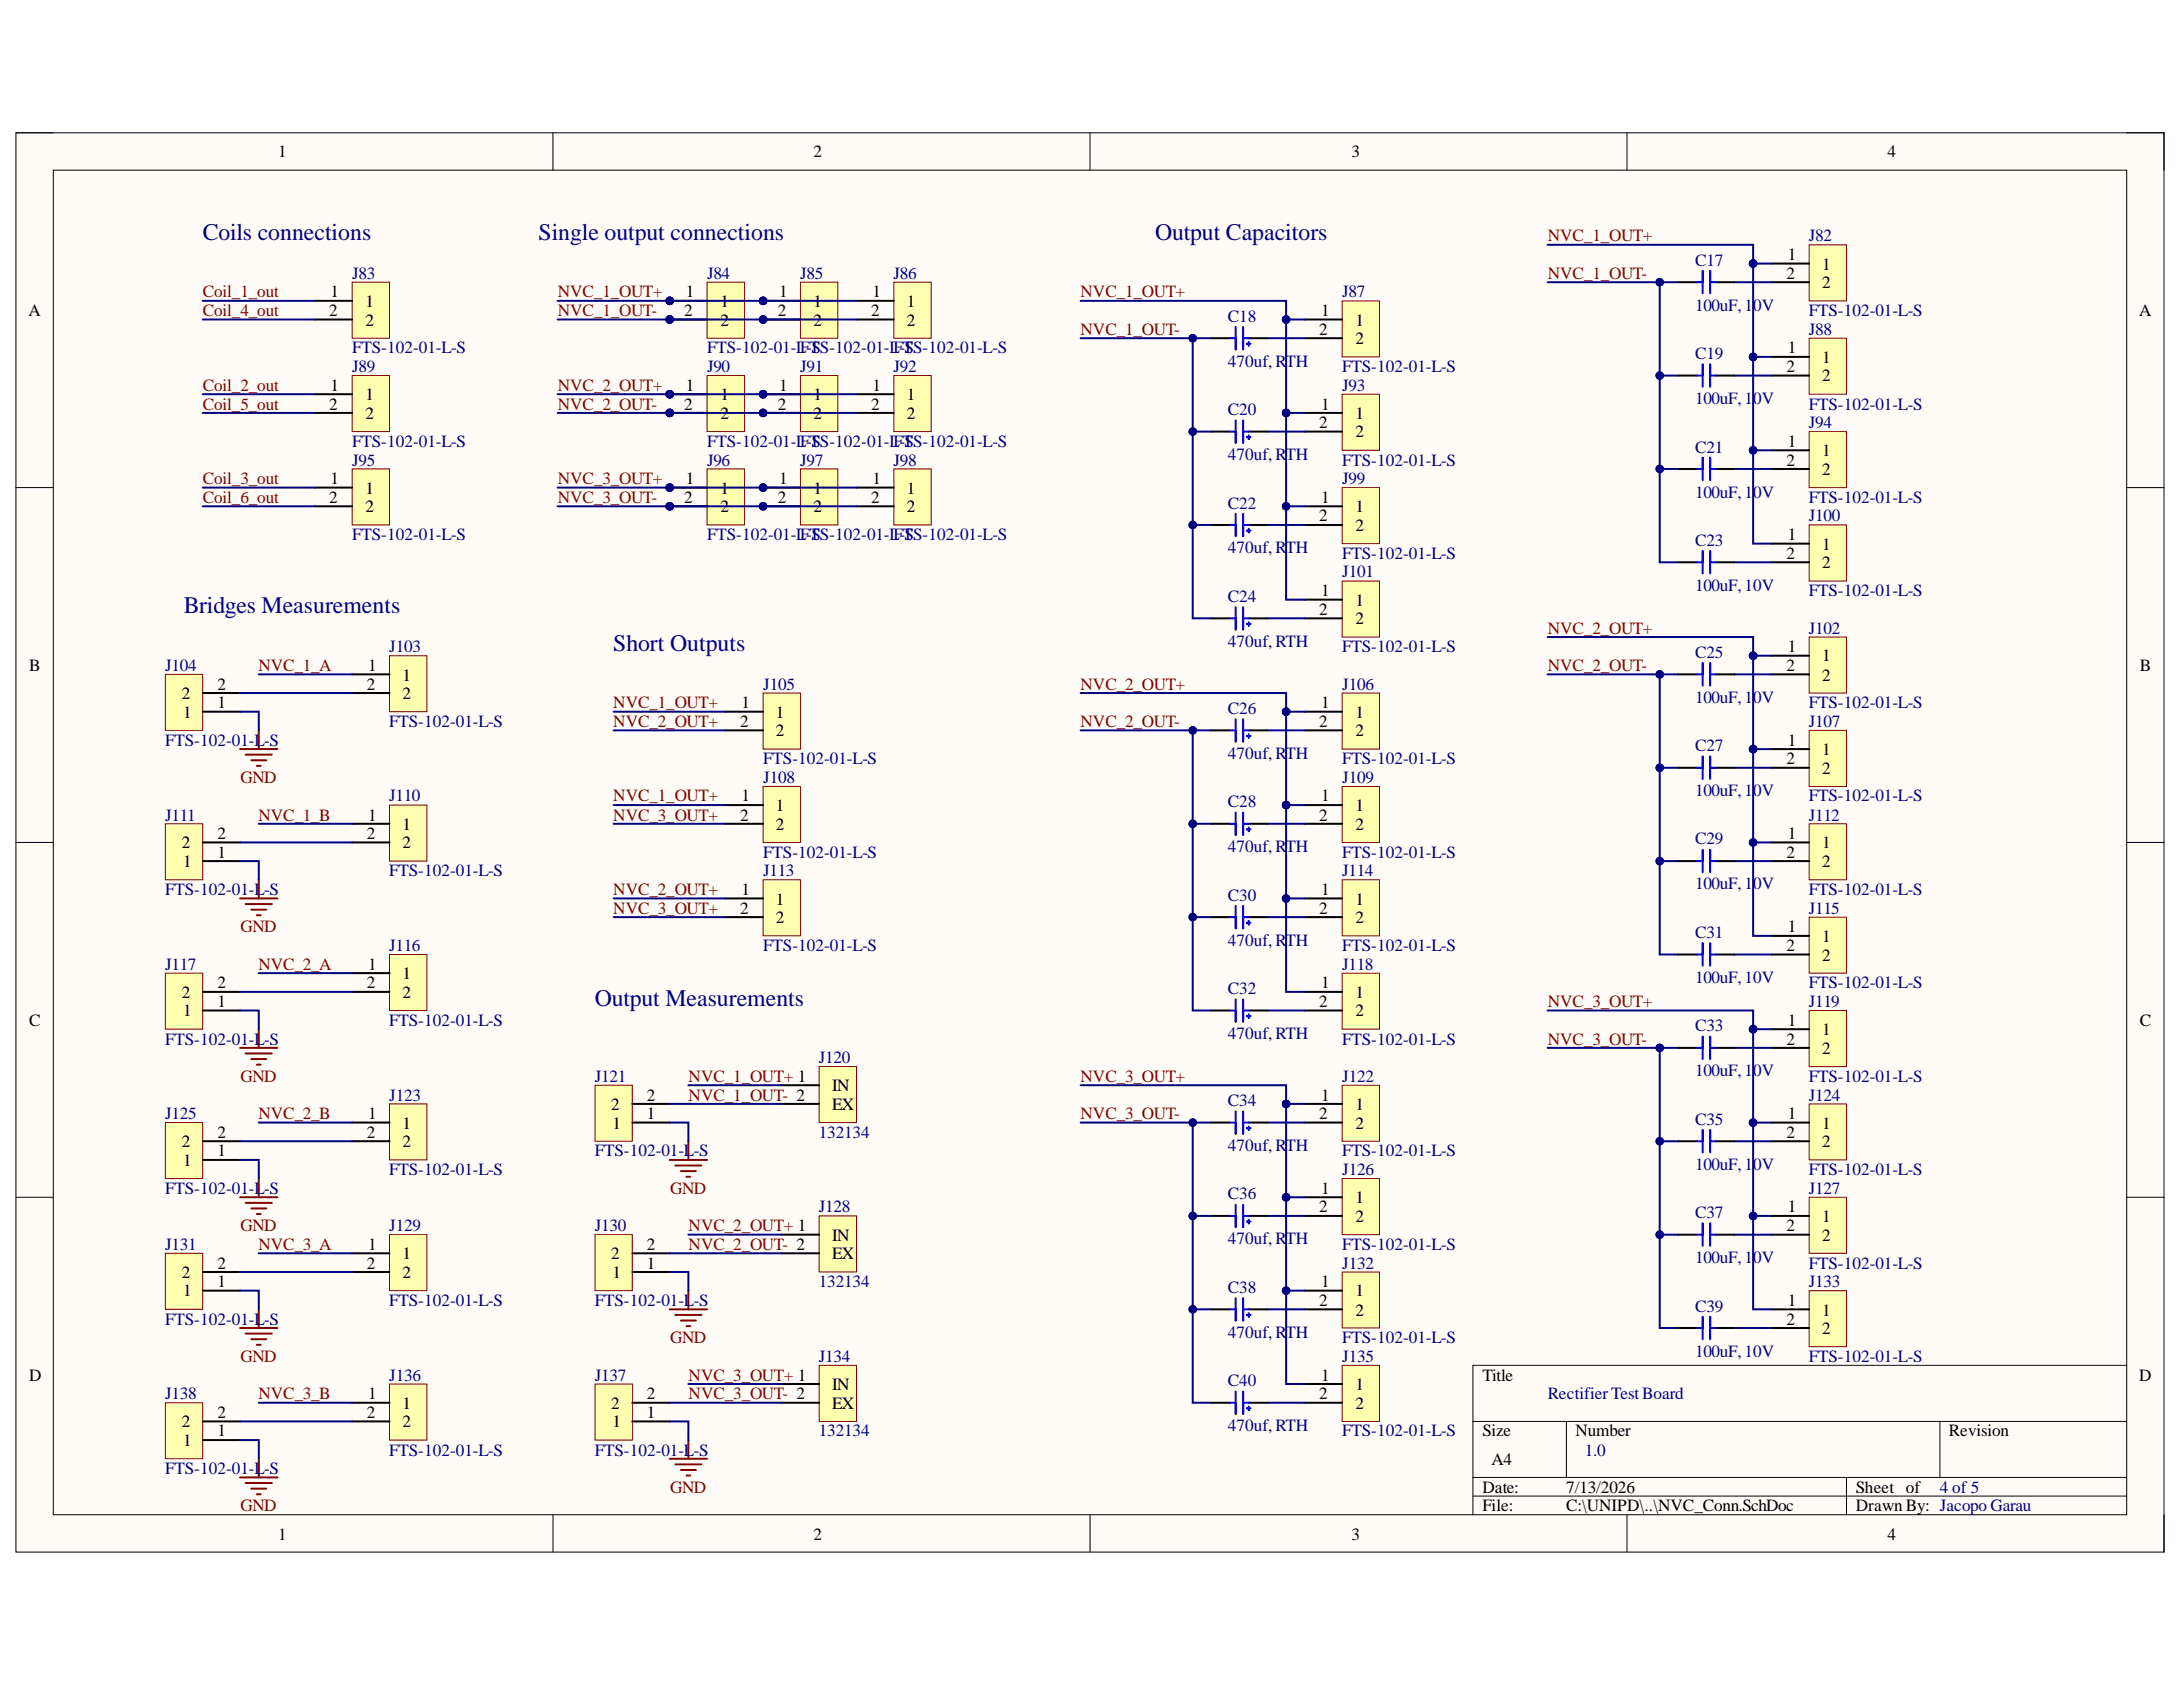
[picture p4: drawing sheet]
<svg xmlns="http://www.w3.org/2000/svg" width="279mm" height="216mm" viewBox="0 0 279 216" stroke-linecap="round" stroke-linejoin="round" font-family="sans-serif">
<defs><g id="words">
<g font-size="3" fill="#000080">
<text x="26" y="30.7">Coils connections</text>
<text x="68.9" y="30.7">Single output connections</text>
<text x="147.9" y="30.7">Output Capacitors</text>
<text x="23.5" y="78.5">Bridges Measurements</text>
<text x="78.5" y="83.3">Short Outputs</text>
<text x="76.1" y="128.7">Output Measurements</text>
</g>
<g font-size="2.2">
<text x="35.6" y="20.1">1</text>
<text x="104.1" y="20.1">2</text>
<text x="173" y="20.1">3</text>
<text x="241.6" y="20.1">4</text>
<text x="228.6" y="35.7">2</text>
<text x="228.8" y="33.3">1</text>
<text x="233.2" y="34.5">1</text>
<text x="3.6" y="40.4">A</text>
<text x="42.1" y="40.4">2</text>
<text x="42.3" y="38.1">1</text>
<text x="46.8" y="39.2">1</text>
<text x="46.8" y="41.7">2</text>
<text x="87.5" y="40.4">2</text>
<text x="87.8" y="38.1">1</text>
<text x="92.2" y="39.2">1</text>
<text x="92.2" y="41.7">2</text>
<text x="99.6" y="40.4">2</text>
<text x="99.7" y="38.1">1</text>
<text x="104.1" y="39.2">1</text>
<text x="104.1" y="41.7">2</text>
<text x="111.5" y="40.4">2</text>
<text x="111.7" y="38.1">1</text>
<text x="116.1" y="39.2">1</text>
<text x="116.1" y="41.7">2</text>
<text x="169.1" y="40.4">1</text>
<text x="173.5" y="41.7">1</text>
<text x="233.2" y="36.9">2</text>
<text x="273.8" y="40.4">A</text>
<text x="168.8" y="42.9">2</text>
<text x="173.5" y="44.1">2</text>
<text x="228.6" y="47.6">2</text>
<text x="228.8" y="45.2">1</text>
<text x="233.2" y="46.4">1</text>
<text x="42.1" y="52.4">2</text>
<text x="42.3" y="50.1">1</text>
<text x="46.8" y="51.2">1</text>
<text x="46.8" y="53.6">2</text>
<text x="87.5" y="52.4">2</text>
<text x="87.8" y="50.1">1</text>
<text x="92.2" y="51.2">1</text>
<text x="92.2" y="53.6">2</text>
<text x="99.6" y="52.4">2</text>
<text x="99.7" y="50.1">1</text>
<text x="104.1" y="51.2">1</text>
<text x="104.1" y="53.6">2</text>
<text x="111.5" y="52.4">2</text>
<text x="111.7" y="50.1">1</text>
<text x="116.1" y="51.2">1</text>
<text x="116.1" y="53.6">2</text>
<text x="169.1" y="52.4">1</text>
<text x="173.5" y="53.6">1</text>
<text x="233.2" y="48.8">2</text>
<text x="168.8" y="54.8">2</text>
<text x="173.5" y="56">2</text>
<text x="228.6" y="59.6">2</text>
<text x="228.8" y="57.2">1</text>
<text x="233.2" y="58.3">1</text>
<text x="42.1" y="64.4">2</text>
<text x="42.3" y="62">1</text>
<text x="46.8" y="63.2">1</text>
<text x="46.8" y="65.5">2</text>
<text x="87.5" y="64.4">2</text>
<text x="87.8" y="62">1</text>
<text x="92.2" y="63.2">1</text>
<text x="92.2" y="65.5">2</text>
<text x="99.6" y="64.4">2</text>
<text x="99.7" y="62">1</text>
<text x="104.1" y="63.2">1</text>
<text x="104.1" y="65.5">2</text>
<text x="111.5" y="64.4">2</text>
<text x="111.7" y="62">1</text>
<text x="116.1" y="63.2">1</text>
<text x="116.1" y="65.5">2</text>
<text x="169.1" y="64.4">1</text>
<text x="173.5" y="65.5">1</text>
<text x="233.2" y="60.8">2</text>
<text x="168.8" y="66.7">2</text>
<text x="173.5" y="68">2</text>
<text x="228.6" y="71.5">2</text>
<text x="228.8" y="69.2">1</text>
<text x="233.2" y="70.4">1</text>
<text x="169.1" y="76.3">1</text>
<text x="173.5" y="77.5">1</text>
<text x="233.2" y="72.7">2</text>
<text x="168.8" y="78.7">2</text>
<text x="173.5" y="79.9">2</text>
<text x="228.8" y="83.5">1</text>
<text x="3.7" y="85.8">B</text>
<text x="23.3" y="89.5">2</text>
<text x="27.8" y="88.3">2</text>
<text x="46.9" y="88.3">2</text>
<text x="47.1" y="85.8">1</text>
<text x="51.5" y="87.1">1</text>
<text x="51.5" y="89.5">2</text>
<text x="228.6" y="85.8">2</text>
<text x="233.2" y="84.6">1</text>
<text x="233.2" y="87.1">2</text>
<text x="273.9" y="85.8">B</text>
<text x="23.4" y="91.8">1</text>
<text x="27.8" y="90.6">1</text>
<text x="94.7" y="93">2</text>
<text x="94.9" y="90.6">1</text>
<text x="99.3" y="91.8">1</text>
<text x="99.3" y="94.2">2</text>
<text x="168.8" y="93">2</text>
<text x="169.1" y="90.6">1</text>
<text x="173.5" y="91.8">1</text>
<text x="173.5" y="94.2">2</text>
<text x="228.8" y="95.5">1</text>
<text x="228.6" y="97.8">2</text>
<text x="233.2" y="96.7">1</text>
<text x="233.2" y="99">2</text>
<text x="27.8" y="107.4">2</text>
<text x="46.9" y="107.4">2</text>
<text x="47.1" y="105">1</text>
<text x="51.5" y="106.2">1</text>
<text x="94.7" y="105">2</text>
<text x="94.9" y="102.6">1</text>
<text x="99.3" y="103.8">1</text>
<text x="99.3" y="106.2">2</text>
<text x="168.8" y="105">2</text>
<text x="169.1" y="102.6">1</text>
<text x="173.5" y="103.8">1</text>
<text x="173.5" y="106.2">2</text>
<text x="228.8" y="107.4">1</text>
<text x="23.3" y="108.6">2</text>
<text x="23.4" y="110.9">1</text>
<text x="27.8" y="109.8">1</text>
<text x="51.5" y="108.6">2</text>
<text x="228.6" y="109.8">2</text>
<text x="233.2" y="108.6">1</text>
<text x="233.2" y="110.9">2</text>
<text x="94.7" y="116.9">2</text>
<text x="94.9" y="114.6">1</text>
<text x="99.3" y="115.8">1</text>
<text x="99.3" y="118.1">2</text>
<text x="168.8" y="116.9">2</text>
<text x="169.1" y="114.6">1</text>
<text x="173.5" y="115.8">1</text>
<text x="173.5" y="118.1">2</text>
<text x="228.8" y="119.3">1</text>
<text x="47.1" y="124.1">1</text>
<text x="51.5" y="125.3">1</text>
<text x="228.6" y="121.7">2</text>
<text x="233.2" y="120.5">1</text>
<text x="233.2" y="123">2</text>
<text x="3.7" y="131.3">C</text>
<text x="23.3" y="127.7">2</text>
<text x="23.4" y="130.1">1</text>
<text x="27.8" y="128.9">1</text>
<text x="27.8" y="126.5">2</text>
<text x="46.9" y="126.5">2</text>
<text x="51.5" y="127.7">2</text>
<text x="168.8" y="128.9">2</text>
<text x="169.1" y="126.5">1</text>
<text x="173.5" y="127.7">1</text>
<text x="173.5" y="130.1">2</text>
<text x="228.8" y="131.3">1</text>
<text x="273.9" y="131.3">C</text>
<text x="228.6" y="133.7">2</text>
<text x="233.2" y="132.5">1</text>
<text x="233.2" y="134.9">2</text>
<text x="47.1" y="143.2">1</text>
<text x="78.2" y="142.1">2</text>
<text x="82.8" y="143.2">1</text>
<text x="82.8" y="140.9">2</text>
<text x="106.5" y="139.6">IN</text>
<text x="106.5" y="142.1">EX</text>
<text x="168.8" y="143.2">2</text>
<text x="169.1" y="140.9">1</text>
<text x="173.5" y="142.1">1</text>
<text x="228.8" y="143.2">1</text>
<text x="23.3" y="146.8">2</text>
<text x="23.4" y="149.2">1</text>
<text x="27.8" y="148">1</text>
<text x="27.8" y="145.6">2</text>
<text x="46.9" y="145.6">2</text>
<text x="51.5" y="144.4">1</text>
<text x="51.5" y="146.8">2</text>
<text x="78.4" y="144.4">1</text>
<text x="173.5" y="144.4">2</text>
<text x="228.6" y="145.6">2</text>
<text x="233.2" y="144.4">1</text>
<text x="233.2" y="146.8">2</text>
<text x="168.8" y="155.2">2</text>
<text x="169.1" y="152.8">1</text>
<text x="173.5" y="154">1</text>
<text x="228.8" y="155.2">1</text>
<text x="47.1" y="160">1</text>
<text x="51.5" y="161.2">1</text>
<text x="78.2" y="161.2">2</text>
<text x="82.8" y="160">2</text>
<text x="106.5" y="158.8">IN</text>
<text x="106.5" y="161.2">EX</text>
<text x="173.5" y="156.4">2</text>
<text x="228.6" y="157.5">2</text>
<text x="233.2" y="156.4">1</text>
<text x="233.2" y="158.8">2</text>
<text x="23.3" y="163.5">2</text>
<text x="23.4" y="165.9">1</text>
<text x="27.8" y="164.7">1</text>
<text x="27.8" y="162.4">2</text>
<text x="46.9" y="162.4">2</text>
<text x="51.5" y="163.5">2</text>
<text x="78.4" y="163.5">1</text>
<text x="82.8" y="162.4">1</text>
<text x="168.8" y="167.1">2</text>
<text x="169.1" y="164.7">1</text>
<text x="173.5" y="165.9">1</text>
<text x="228.8" y="167.1">1</text>
<text x="173.5" y="168.4">2</text>
<text x="228.6" y="169.5">2</text>
<text x="233.2" y="168.4">1</text>
<text x="233.2" y="170.7">2</text>
<text x="3.7" y="176.7">D</text>
<text x="47.1" y="179.1">1</text>
<text x="82.8" y="179.1">2</text>
<text x="106.5" y="177.9">IN</text>
<text x="168.8" y="179.1">2</text>
<text x="169.1" y="176.7">1</text>
<text x="173.5" y="177.9">1</text>
<text x="189.7" y="176.7">Title</text>
<text x="273.8" y="176.7">D</text>
<text x="23.3" y="182.7">2</text>
<text x="23.4" y="185">1</text>
<text x="27.8" y="183.8">1</text>
<text x="27.8" y="181.5">2</text>
<text x="46.9" y="181.5">2</text>
<text x="51.5" y="180.3">1</text>
<text x="51.5" y="182.7">2</text>
<text x="78.2" y="180.3">2</text>
<text x="78.4" y="182.7">1</text>
<text x="82.8" y="181.5">1</text>
<text x="106.5" y="180.3">EX</text>
<text x="173.5" y="180.3">2</text>
<text x="189.7" y="183.8">Size</text>
<text x="201.7" y="183.8">Number</text>
<text x="249.4" y="183.8">Revision</text>
<text x="189.7" y="191">Date:</text>
<text x="190.9" y="187.5">A4</text>
<text x="200.5" y="191">7/13/2026</text>
<text x="237.5" y="191">Sheet of</text>
<text x="35.6" y="197">1</text>
<text x="104.1" y="197">2</text>
<text x="173" y="197">3</text>
<text x="189.7" y="193.4">File:</text>
<text x="200.5" y="193.4">C:\UNIPD\..\NVC_Conn.SchDoc</text>
<text x="237.5" y="193.4">Drawn By: Jacopo Garau</text>
<text x="241.6" y="197">4</text>
</g>
<g font-size="2.2" fill="#000080">
<text x="45.1" y="35.7">J83</text>
<text x="90.5" y="35.7">J84</text>
<text x="102.4" y="35.7">J85</text>
<text x="114.4" y="35.7">J86</text>
<text x="217" y="34">C17</text>
<text x="231.5" y="30.9">J82</text>
<text x="157.2" y="41.2">C18</text>
<text x="171.8" y="38.1">J87</text>
<text x="217" y="39.7">100uF, 10V</text>
<text x="231.5" y="40.4">FTS-102-01-L-S</text>
<text x="45.1" y="45.2">FTS-102-01-L-S</text>
<text x="45.1" y="47.6">J89</text>
<text x="90.5" y="45.2">FTS-102-01-LF-TS-102-01-LF-TS-102-01-L-S</text>
<text x="90.5" y="47.6">J90</text>
<text x="102.4" y="47.6">J91</text>
<text x="103.9" y="45.2">S</text>
<text x="114.4" y="47.6">J92</text>
<text x="115.8" y="45.2">S</text>
<text x="157.2" y="46.9">470uf, RTH</text>
<text x="171.8" y="47.6">FTS-102-01-L-S</text>
<text x="217" y="45.9">C19</text>
<text x="231.5" y="42.9">J88</text>
<text x="157.2" y="53.1">C20</text>
<text x="171.8" y="50.1">J93</text>
<text x="217" y="51.7">100uF, 10V</text>
<text x="231.5" y="52.4">FTS-102-01-L-S</text>
<text x="45.1" y="57.2">FTS-102-01-L-S</text>
<text x="45.1" y="59.6">J95</text>
<text x="90.5" y="57.2">FTS-102-01-LF-TS-102-01-LF-TS-102-01-L-S</text>
<text x="90.5" y="59.6">J96</text>
<text x="102.4" y="59.6">J97</text>
<text x="103.9" y="57.2">S</text>
<text x="114.4" y="59.6">J98</text>
<text x="115.8" y="57.2">S</text>
<text x="157.2" y="58.9">470uf, RTH</text>
<text x="171.8" y="59.6">FTS-102-01-L-S</text>
<text x="217" y="57.9">C21</text>
<text x="231.5" y="54.8">J94</text>
<text x="157.2" y="65.1">C22</text>
<text x="171.8" y="62">J99</text>
<text x="217" y="63.7">100uF, 10V</text>
<text x="231.5" y="64.4">FTS-102-01-L-S</text>
<text x="45.1" y="69.2">FTS-102-01-L-S</text>
<text x="90.5" y="69.2">FTS-102-01-LF-TS-102-01-LF-TS-102-01-L-S</text>
<text x="103.9" y="69.2">S</text>
<text x="115.8" y="69.2">S</text>
<text x="157.2" y="70.8">470uf, RTH</text>
<text x="171.8" y="71.5">FTS-102-01-L-S</text>
<text x="217" y="69.8">C23</text>
<text x="231.5" y="66.7">J100</text>
<text x="157.2" y="77">C24</text>
<text x="171.8" y="73.9">J101</text>
<text x="217" y="75.6">100uF, 10V</text>
<text x="231.5" y="76.3">FTS-102-01-L-S</text>
<text x="49.8" y="83.5">J103</text>
<text x="157.2" y="82.8">470uf, RTH</text>
<text x="171.8" y="83.5">FTS-102-01-L-S</text>
<text x="231.5" y="81.1">J102</text>
<text x="21.1" y="85.8">J104</text>
<text x="97.7" y="88.3">J105</text>
<text x="171.8" y="88.3">J106</text>
<text x="217" y="84.2">C25</text>
<text x="217" y="90">100uF, 10V</text>
<text x="21.1" y="95.5">FTS-102-01-L-S</text>
<text x="49.8" y="93">FTS-102-01-L-S</text>
<text x="157.2" y="91.3">C26</text>
<text x="231.5" y="90.6">FTS-102-01-L-S</text>
<text x="231.5" y="93">J107</text>
<text x="97.7" y="97.8">FTS-102-01-L-S</text>
<text x="97.7" y="100.2">J108</text>
<text x="157.2" y="97.1">470uf, RTH</text>
<text x="171.8" y="97.8">FTS-102-01-L-S</text>
<text x="171.8" y="100.2">J109</text>
<text x="217" y="96.1">C27</text>
<text x="217" y="101.9">100uF, 10V</text>
<text x="21.1" y="105">J111</text>
<text x="49.8" y="102.6">J110</text>
<text x="157.2" y="103.3">C28</text>
<text x="231.5" y="102.6">FTS-102-01-L-S</text>
<text x="231.5" y="105">J112</text>
<text x="49.8" y="112.1">FTS-102-01-L-S</text>
<text x="97.7" y="109.8">FTS-102-01-L-S</text>
<text x="97.7" y="112.1">J113</text>
<text x="157.2" y="109.1">470uf, RTH</text>
<text x="171.8" y="109.8">FTS-102-01-L-S</text>
<text x="171.8" y="112.1">J114</text>
<text x="217" y="108.1">C29</text>
<text x="217" y="113.8">100uF, 10V</text>
<text x="21.1" y="114.6">FTS-102-01-L-S</text>
<text x="157.2" y="115.3">C30</text>
<text x="231.5" y="114.6">FTS-102-01-L-S</text>
<text x="231.5" y="116.9">J115</text>
<text x="21.1" y="124.1">J117</text>
<text x="49.8" y="121.7">J116</text>
<text x="97.7" y="121.7">FTS-102-01-L-S</text>
<text x="157.2" y="121">470uf, RTH</text>
<text x="171.8" y="121.7">FTS-102-01-L-S</text>
<text x="171.8" y="124.1">J118</text>
<text x="217" y="120.1">C31</text>
<text x="217" y="125.7">100uF, 10V</text>
<text x="49.8" y="131.3">FTS-102-01-L-S</text>
<text x="157.2" y="127.2">C32</text>
<text x="217" y="132">C33</text>
<text x="231.5" y="126.5">FTS-102-01-L-S</text>
<text x="231.5" y="128.9">J119</text>
<text x="21.1" y="133.7">FTS-102-01-L-S</text>
<text x="104.8" y="136.1">J120</text>
<text x="157.2" y="132.9">470uf, RTH</text>
<text x="171.8" y="133.7">FTS-102-01-L-S</text>
<text x="217" y="137.7">100uF, 10V</text>
<text x="21.1" y="143.2">J125</text>
<text x="49.8" y="140.9">J123</text>
<text x="76.1" y="138.4">J121</text>
<text x="157.2" y="141.6">C34</text>
<text x="171.8" y="138.4">J122</text>
<text x="217" y="143.9">C35</text>
<text x="231.5" y="138.4">FTS-102-01-L-S</text>
<text x="231.5" y="140.9">J124</text>
<text x="76.1" y="148">FTS-102-01-L-S</text>
<text x="104.8" y="145.6">132134</text>
<text x="157.2" y="147.3">470uf, RTH</text>
<text x="171.8" y="148">FTS-102-01-L-S</text>
<text x="217" y="149.7">100uF, 10V</text>
<text x="21.1" y="152.8">FTS-102-01-L-S</text>
<text x="49.8" y="150.4">FTS-102-01-L-S</text>
<text x="104.8" y="155.2">J128</text>
<text x="157.2" y="153.5">C36</text>
<text x="171.8" y="150.4">J126</text>
<text x="217" y="155.9">C37</text>
<text x="231.5" y="150.4">FTS-102-01-L-S</text>
<text x="231.5" y="152.8">J127</text>
<text x="21.1" y="160">J131</text>
<text x="49.8" y="157.5">J129</text>
<text x="76.1" y="157.5">J130</text>
<text x="157.2" y="159.2">470uf, RTH</text>
<text x="171.8" y="160">FTS-102-01-L-S</text>
<text x="217" y="161.6">100uF, 10V</text>
<text x="49.8" y="167.1">FTS-102-01-L-S</text>
<text x="76.1" y="167.1">FTS-102-01-L-S</text>
<text x="104.8" y="164.7">132134</text>
<text x="157.2" y="165.5">C38</text>
<text x="171.8" y="162.4">J132</text>
<text x="217" y="167.9">C39</text>
<text x="231.5" y="162.4">FTS-102-01-L-S</text>
<text x="231.5" y="164.7">J133</text>
<text x="21.1" y="169.5">FTS-102-01-L-S</text>
<text x="157.2" y="171.2">470uf, RTH</text>
<text x="171.8" y="171.9">FTS-102-01-L-S</text>
<text x="217" y="173.6">100uF, 10V</text>
<text x="21.1" y="179.1">J138</text>
<text x="49.8" y="176.7">J136</text>
<text x="76.1" y="176.7">J137</text>
<text x="104.8" y="174.3">J134</text>
<text x="157.2" y="177.4">C40</text>
<text x="171.8" y="174.3">J135</text>
<text x="198.1" y="179.1">RectifierTest Board</text>
<text x="231.5" y="174.3">FTS-102-01-L-S</text>
<text x="104.8" y="183.8">132134</text>
<text x="157.2" y="183.2">470uf, RTH</text>
<text x="171.8" y="183.8">FTS-102-01-L-S</text>
<text x="21.1" y="188.7">FTS-102-01-L-S</text>
<text x="49.8" y="186.3">FTS-102-01-L-S</text>
<text x="76.1" y="186.3">FTS-102-01-L-S</text>
<text x="202.8" y="186.3">1.0</text>
<text x="248.3" y="191">4 of 5</text>
</g>
<g font-size="2.2" fill="#800000">
<text x="198.1" y="30.9">NVC_1_OUT+</text>
<text x="198.1" y="35.7">NVC_1_OUT-</text>
<text x="26" y="38.1">Coil_1_out</text>
<text x="26" y="40.4">Coil_4_out</text>
<text x="71.4" y="38.1">NVC_1_OUT+</text>
<text x="71.4" y="40.4">NVC_1_OUT-</text>
<text x="138.3" y="38.1">NVC_1_OUT+</text>
<text x="138.3" y="42.9">NVC_1_OUT-</text>
<text x="26" y="50.1">Coil_2_out</text>
<text x="26" y="52.4">Coil_5_out</text>
<text x="71.4" y="50.1">NVC_2_OUT+</text>
<text x="71.4" y="52.4">NVC_2_OUT-</text>
<text x="26" y="62">Coil_3_out</text>
<text x="26" y="64.4">Coil_6_out</text>
<text x="71.4" y="62">NVC_3_OUT+</text>
<text x="71.4" y="64.4">NVC_3_OUT-</text>
<text x="198.1" y="81.1">NVC_2_OUT+</text>
<text x="33.1" y="85.8">NVC_1_A</text>
<text x="138.3" y="88.3">NVC_2_OUT+</text>
<text x="198.1" y="85.8">NVC_2_OUT-</text>
<text x="78.5" y="90.6">NVC_1_OUT+</text>
<text x="78.5" y="93">NVC_2_OUT+</text>
<text x="138.3" y="93">NVC_2_OUT-</text>
<text x="30.8" y="100.2">GND</text>
<text x="33.1" y="105">NVC_1_B</text>
<text x="78.5" y="102.6">NVC_1_OUT+</text>
<text x="78.5" y="105">NVC_3_OUT+</text>
<text x="30.8" y="119.3">GND</text>
<text x="78.5" y="114.6">NVC_2_OUT+</text>
<text x="78.5" y="116.9">NVC_3_OUT+</text>
<text x="33.1" y="124.1">NVC_2_A</text>
<text x="198.1" y="128.9">NVC_3_OUT+</text>
<text x="198.1" y="133.7">NVC_3_OUT-</text>
<text x="30.8" y="138.4">GND</text>
<text x="33.1" y="143.2">NVC_2_B</text>
<text x="88.1" y="138.4">NVC_1_OUT+ 1</text>
<text x="88.1" y="140.9">NVC_1_OUT- 2</text>
<text x="138.3" y="138.4">NVC_3_OUT+</text>
<text x="138.3" y="143.2">NVC_3_OUT-</text>
<text x="85.8" y="152.8">GND</text>
<text x="30.8" y="157.5">GND</text>
<text x="33.1" y="160">NVC_3_A</text>
<text x="88.1" y="157.5">NVC_2_OUT+ 1</text>
<text x="88.1" y="160">NVC_2_OUT- 2</text>
<text x="85.8" y="171.9">GND</text>
<text x="30.8" y="174.3">GND</text>
<text x="33.1" y="179.1">NVC_3_B</text>
<text x="88.1" y="176.7">NVC_3_OUT+ 1</text>
<text x="88.1" y="179.1">NVC_3_OUT- 2</text>
<text x="85.8" y="191">GND</text>
<text x="30.8" y="193.4">GND</text>
</g>
</g></defs>
<path d="M2 17h275v181.6h-275z" fill-rule="evenodd" fill="#fffcf8"/>
<path d="M2 17h275v181.6h-275z" fill="none" stroke="#000" stroke-width=".13"/>
<path d="M6.8 21.8h265.4v172.1h-265.4z" fill-rule="evenodd" fill="#fffcf8"/>
<g fill="none" stroke="#000" stroke-width=".13">
<path d="M2 17h4.8M70.8 17v4.8M139.5 17v4.8M208.2 17v4.8M272.2 17h4.8v4.8M6.8 21.8h265.4v172.1h-265.4zM2 62.4h4.8M272.2 62.4h4.8M2 107.8h4.8M272.2 107.8h4.8M2 153.2h4.8M272.2 153.2h4.8"/>
<path d="M272.2 174.7h-83.7v19.2M70.8 193.9v4.7M139.5 193.9v4.7M188.5 181.9h83.7M188.5 189.1h83.7M188.5 191.5h83.7M200.5 181.9v7.2M208.2 193.9v4.7M236.3 189.1v4.8M248.3 181.9v7.2M277 193.9v4.7"/>
</g>
<circle cx="85.7" cy="38.5" r=".48" fill="#000080"/>
<circle cx="85.7" cy="38.5" r=".48" fill="none" stroke="#000080" stroke-width=".13"/>
<circle cx="85.7" cy="40.9" r=".48" fill="#000080"/>
<circle cx="85.7" cy="40.9" r=".48" fill="none" stroke="#000080" stroke-width=".13"/>
<path d="M90.5 36.1h4.8v7.2h-4.8z" fill-rule="evenodd" fill="#ffffb0"/>
<path d="M90.5 36.1h4.8v7.2h-4.8z" fill="none" stroke="#800000" stroke-width=".13"/>
<path d="M85.7 38.5h4.8" fill="none" stroke="#000" stroke-width=".25"/>
<circle cx="85.7" cy="38.5" r=".48" fill="#000080"/>
<circle cx="85.7" cy="38.5" r=".48" fill="none" stroke="#000080" stroke-width=".13"/>
<path d="M85.7 40.9h4.8" fill="none" stroke="#000" stroke-width=".25"/>
<circle cx="85.7" cy="40.9" r=".48" fill="#000080"/>
<circle cx="85.7" cy="40.9" r=".48" fill="none" stroke="#000080" stroke-width=".13"/>
<circle cx="85.7" cy="50.5" r=".48" fill="#000080"/>
<circle cx="85.7" cy="50.5" r=".48" fill="none" stroke="#000080" stroke-width=".13"/>
<circle cx="85.7" cy="52.8" r=".48" fill="#000080"/>
<circle cx="85.7" cy="52.8" r=".48" fill="none" stroke="#000080" stroke-width=".13"/>
<path d="M90.5 48.1h4.8v7.1h-4.8z" fill-rule="evenodd" fill="#ffffb0"/>
<path d="M90.5 48.1h4.8v7.1h-4.8z" fill="none" stroke="#800000" stroke-width=".13"/>
<path d="M85.7 50.5h4.8" fill="none" stroke="#000" stroke-width=".25"/>
<circle cx="85.7" cy="50.5" r=".48" fill="#000080"/>
<circle cx="85.7" cy="50.5" r=".48" fill="none" stroke="#000080" stroke-width=".13"/>
<path d="M85.7 52.8h4.8" fill="none" stroke="#000" stroke-width=".25"/>
<circle cx="85.7" cy="52.8" r=".48" fill="#000080"/>
<circle cx="85.7" cy="52.8" r=".48" fill="none" stroke="#000080" stroke-width=".13"/>
<circle cx="85.7" cy="62.4" r=".48" fill="#000080"/>
<circle cx="85.7" cy="62.4" r=".48" fill="none" stroke="#000080" stroke-width=".13"/>
<circle cx="85.7" cy="64.8" r=".48" fill="#000080"/>
<circle cx="85.7" cy="64.8" r=".48" fill="none" stroke="#000080" stroke-width=".13"/>
<path d="M90.5 60h4.8v7.2h-4.8z" fill-rule="evenodd" fill="#ffffb0"/>
<path d="M90.5 60h4.8v7.2h-4.8z" fill="none" stroke="#800000" stroke-width=".13"/>
<path d="M85.7 62.4h4.8" fill="none" stroke="#000" stroke-width=".25"/>
<circle cx="85.7" cy="62.4" r=".48" fill="#000080"/>
<circle cx="85.7" cy="62.4" r=".48" fill="none" stroke="#000080" stroke-width=".13"/>
<path d="M85.7 64.8h4.8" fill="none" stroke="#000" stroke-width=".25"/>
<circle cx="85.7" cy="64.8" r=".48" fill="#000080"/>
<circle cx="85.7" cy="64.8" r=".48" fill="none" stroke="#000080" stroke-width=".13"/>
<path d="M97.7 88.7h4.7v7.2h-4.7z" fill-rule="evenodd" fill="#ffffb0"/>
<path d="M97.7 88.7h4.7v7.2h-4.7z" fill="none" stroke="#800000" stroke-width=".13"/>
<path d="M92.9 91.1h4.8M92.9 93.5h4.8" fill="none" stroke="#000" stroke-width=".25"/>
<path d="M97.7 100.6h4.7v7.2h-4.7z" fill-rule="evenodd" fill="#ffffb0"/>
<path d="M97.7 100.6h4.7v7.2h-4.7z" fill="none" stroke="#800000" stroke-width=".13"/>
<path d="M92.9 103h4.8M92.9 105.4h4.8" fill="none" stroke="#000" stroke-width=".25"/>
<path d="M97.7 112.6h4.7v7.2h-4.7z" fill-rule="evenodd" fill="#ffffb0"/>
<path d="M97.7 112.6h4.7v7.2h-4.7z" fill="none" stroke="#800000" stroke-width=".13"/>
<path d="M92.9 115h4.8M92.9 117.4h4.8" fill="none" stroke="#000" stroke-width=".25"/>
<path d="M45.1 36.1h4.8v7.2h-4.8z" fill-rule="evenodd" fill="#ffffb0"/>
<path d="M45.1 36.1h4.8v7.2h-4.8z" fill="none" stroke="#800000" stroke-width=".13"/>
<path d="M40.3 38.5h4.8M40.3 40.9h4.8" fill="none" stroke="#000" stroke-width=".25"/>
<path d="M45.1 48.1h4.8v7.1h-4.8z" fill-rule="evenodd" fill="#ffffb0"/>
<path d="M45.1 48.1h4.8v7.1h-4.8z" fill="none" stroke="#800000" stroke-width=".13"/>
<path d="M40.3 50.5h4.8M40.3 52.8h4.8" fill="none" stroke="#000" stroke-width=".25"/>
<path d="M45.1 60h4.8v7.2h-4.8z" fill-rule="evenodd" fill="#ffffb0"/>
<path d="M45.1 60h4.8v7.2h-4.8z" fill="none" stroke="#800000" stroke-width=".13"/>
<path d="M40.3 62.4h4.8M40.3 64.8h4.8" fill="none" stroke="#000" stroke-width=".25"/>
<path d="M171.8 38.5h4.8v7.2h-4.8z" fill-rule="evenodd" fill="#ffffb0"/>
<path d="M171.8 38.5h4.8v7.2h-4.8z" fill="none" stroke="#800000" stroke-width=".13"/>
<path d="M155 43.3h2.4M155 55.2h2.4M159.8 43.3h2.4M159.8 55.2h2.4M167 40.9h4.8M167 43.3h4.8M155 79.1h2.4M155 67.2h2.4M159.8 79.1h2.4M159.8 67.2h2.4" fill="none" stroke="#000" stroke-width=".25"/>
<g fill="none" stroke="#00f" stroke-width=".25">
<path d="M157.4 43.3h.8M157.4 55.2h.8M158.2 41.8v2.9M158.2 53.8v2.9M159.1 43.3h.7M159.1 41.8v2.9M159.1 53.8v2.9M159.1 55.2h.7M159.6 44h.5M159.6 55.9h.5M159.8 43.8v.4M159.8 55.7v.5"/>
<path d="M157.4 79.1h.8M157.4 67.2h.8M158.2 65.8v2.8M158.2 77.7v2.9M159.1 65.8v2.8M159.1 77.7v2.9M159.1 79.1h.7M159.1 67.2h.7M159.6 79.9h.5M159.6 67.9h.5M159.8 67.7v.4M159.8 79.6v.5"/>
</g>
<path d="M171.8 50.5h4.8v7.1h-4.8z" fill-rule="evenodd" fill="#ffffb0"/>
<path d="M171.8 50.5h4.8v7.1h-4.8z" fill="none" stroke="#800000" stroke-width=".13"/>
<path d="M167 52.8h4.8M167 55.2h4.8" fill="none" stroke="#000" stroke-width=".25"/>
<path d="M171.8 62.4h4.8v7.2h-4.8z" fill-rule="evenodd" fill="#ffffb0"/>
<path d="M171.8 62.4h4.8v7.2h-4.8z" fill="none" stroke="#800000" stroke-width=".13"/>
<path d="M167 64.8h4.8M167 67.2h4.8" fill="none" stroke="#000" stroke-width=".25"/>
<path d="M171.8 74.4h4.8v7.1h-4.8z" fill-rule="evenodd" fill="#ffffb0"/>
<path d="M171.8 74.4h4.8v7.1h-4.8z" fill="none" stroke="#800000" stroke-width=".13"/>
<path d="M167 76.7h4.8M167 79.1h4.8" fill="none" stroke="#000" stroke-width=".25"/>
<path d="M171.8 88.7h4.8v7.2h-4.8z" fill-rule="evenodd" fill="#ffffb0"/>
<path d="M171.8 88.7h4.8v7.2h-4.8z" fill="none" stroke="#800000" stroke-width=".13"/>
<path d="M155 93.5h2.4M159.8 93.5h2.4M167 91.1h4.8M167 93.5h4.8M155 105.4h2.4M155 117.4h2.4M159.8 105.4h2.4M159.8 117.4h2.4M155 129.3h2.4M159.8 129.3h2.4" fill="none" stroke="#000" stroke-width=".25"/>
<g fill="none" stroke="#00f" stroke-width=".25">
<path d="M157.4 93.5h.8M158.2 92v2.9M159.1 93.5h.7M159.1 92v2.9M159.6 94.2h.5M159.8 94v.4M157.4 105.4h.8M157.4 117.4h.8M158.2 104v2.9M158.2 115.9v2.9M159.1 104v2.9M159.1 115.9v2.9"/>
<path d="M159.1 105.4h.7M159.1 117.4h.7M159.6 106.1h.5M159.6 118.1h.5M159.8 105.9v.5M159.8 117.9v.4M157.4 129.3h.8M158.2 127.9v2.9M159.1 127.9v2.9M159.1 129.3h.7M159.6 130h.5M159.8 129.8v.5"/>
</g>
<path d="M171.8 100.6h4.8v7.2h-4.8z" fill-rule="evenodd" fill="#ffffb0"/>
<path d="M171.8 100.6h4.8v7.2h-4.8z" fill="none" stroke="#800000" stroke-width=".13"/>
<path d="M167 103h4.8M167 105.4h4.8" fill="none" stroke="#000" stroke-width=".25"/>
<path d="M171.8 112.6h4.8v7.2h-4.8z" fill-rule="evenodd" fill="#ffffb0"/>
<path d="M171.8 112.6h4.8v7.2h-4.8z" fill="none" stroke="#800000" stroke-width=".13"/>
<path d="M167 115h4.8M167 117.4h4.8" fill="none" stroke="#000" stroke-width=".25"/>
<path d="M171.8 124.5h4.8v7.2h-4.8z" fill-rule="evenodd" fill="#ffffb0"/>
<path d="M171.8 124.5h4.8v7.2h-4.8z" fill="none" stroke="#800000" stroke-width=".13"/>
<path d="M167 126.9h4.8M167 129.3h4.8" fill="none" stroke="#000" stroke-width=".25"/>
<path d="M171.8 138.9h4.8v7.2h-4.8z" fill-rule="evenodd" fill="#ffffb0"/>
<path d="M171.8 138.9h4.8v7.2h-4.8z" fill="none" stroke="#800000" stroke-width=".13"/>
<path d="M155 143.7h2.4M155 155.6h2.4M159.8 143.7h2.4M159.8 155.6h2.4M167 141.3h4.8M167 143.7h4.8M155 179.5h2.4M155 167.6h2.4M159.8 167.6h2.4M159.8 179.5h2.4" fill="none" stroke="#000" stroke-width=".25"/>
<g fill="none" stroke="#00f" stroke-width=".25">
<path d="M157.4 143.7h.8M157.4 155.6h.8M158.2 142.2v2.9M158.2 154.2v2.9M159.1 143.7h.7M159.1 142.2v2.9M159.1 154.2v2.9M159.1 155.6h.7M159.6 144.4h.5M159.6 156.3h.5M159.8 144.1v.5M159.8 156.1v.5"/>
<path d="M157.4 179.5h.8M157.4 167.6h.8M158.2 166.1v2.9M158.2 178.1v2.8M159.1 166.1v2.9M159.1 167.6h.7M159.1 178.1v2.8M159.1 179.5h.7M159.6 168.3h.5M159.8 168v.5M159.8 180v.5M159.6 180.2h.5"/>
</g>
<path d="M171.8 150.8h4.8v7.2h-4.8z" fill-rule="evenodd" fill="#ffffb0"/>
<path d="M171.8 150.8h4.8v7.2h-4.8z" fill="none" stroke="#800000" stroke-width=".13"/>
<path d="M167 153.2h4.8M167 155.6h4.8" fill="none" stroke="#000" stroke-width=".25"/>
<path d="M171.8 162.8h4.8v7.2h-4.8z" fill-rule="evenodd" fill="#ffffb0"/>
<path d="M171.8 162.8h4.8v7.2h-4.8z" fill="none" stroke="#800000" stroke-width=".13"/>
<path d="M167 165.2h4.8M167 167.6h4.8" fill="none" stroke="#000" stroke-width=".25"/>
<path d="M171.8 174.7h4.8v7.2h-4.8z" fill-rule="evenodd" fill="#ffffb0"/>
<path d="M171.8 174.7h4.8v7.2h-4.8z" fill="none" stroke="#800000" stroke-width=".13"/>
<path d="M167 177.1h4.8M167 179.5h4.8" fill="none" stroke="#000" stroke-width=".25"/>
<circle cx="97.7" cy="38.5" r=".48" fill="#000080"/>
<circle cx="97.7" cy="38.5" r=".48" fill="none" stroke="#000080" stroke-width=".13"/>
<circle cx="97.7" cy="40.9" r=".48" fill="#000080"/>
<circle cx="97.7" cy="40.9" r=".48" fill="none" stroke="#000080" stroke-width=".13"/>
<path d="M102.4 36.1h4.8v7.2h-4.8z" fill-rule="evenodd" fill="#ffffb0"/>
<path d="M102.4 36.1h4.8v7.2h-4.8z" fill="none" stroke="#800000" stroke-width=".13"/>
<path d="M97.7 38.5h4.7" fill="none" stroke="#000" stroke-width=".25"/>
<circle cx="97.7" cy="38.5" r=".48" fill="#000080"/>
<circle cx="97.7" cy="38.5" r=".48" fill="none" stroke="#000080" stroke-width=".13"/>
<path d="M97.7 40.9h4.7" fill="none" stroke="#000" stroke-width=".25"/>
<circle cx="97.7" cy="40.9" r=".48" fill="#000080"/>
<circle cx="97.7" cy="40.9" r=".48" fill="none" stroke="#000080" stroke-width=".13"/>
<path d="M114.4 36.1h4.8v7.2h-4.8z" fill-rule="evenodd" fill="#ffffb0"/>
<path d="M114.4 36.1h4.8v7.2h-4.8z" fill="none" stroke="#800000" stroke-width=".13"/>
<path d="M109.6 38.5h4.8M109.6 40.9h4.8" fill="none" stroke="#000" stroke-width=".25"/>
<circle cx="97.7" cy="50.5" r=".48" fill="#000080"/>
<circle cx="97.7" cy="50.5" r=".48" fill="none" stroke="#000080" stroke-width=".13"/>
<circle cx="97.7" cy="52.8" r=".48" fill="#000080"/>
<circle cx="97.7" cy="52.8" r=".48" fill="none" stroke="#000080" stroke-width=".13"/>
<path d="M102.4 48.1h4.8v7.1h-4.8z" fill-rule="evenodd" fill="#ffffb0"/>
<path d="M102.4 48.1h4.8v7.1h-4.8z" fill="none" stroke="#800000" stroke-width=".13"/>
<path d="M97.7 50.5h4.7" fill="none" stroke="#000" stroke-width=".25"/>
<circle cx="97.7" cy="50.5" r=".48" fill="#000080"/>
<circle cx="97.7" cy="50.5" r=".48" fill="none" stroke="#000080" stroke-width=".13"/>
<path d="M97.7 52.8h4.7" fill="none" stroke="#000" stroke-width=".25"/>
<circle cx="97.7" cy="52.8" r=".48" fill="#000080"/>
<circle cx="97.7" cy="52.8" r=".48" fill="none" stroke="#000080" stroke-width=".13"/>
<path d="M114.4 48.1h4.8v7.1h-4.8z" fill-rule="evenodd" fill="#ffffb0"/>
<path d="M114.4 48.1h4.8v7.1h-4.8z" fill="none" stroke="#800000" stroke-width=".13"/>
<path d="M109.6 50.5h4.8M109.6 52.8h4.8" fill="none" stroke="#000" stroke-width=".25"/>
<circle cx="97.7" cy="62.4" r=".48" fill="#000080"/>
<circle cx="97.7" cy="62.4" r=".48" fill="none" stroke="#000080" stroke-width=".13"/>
<circle cx="97.7" cy="64.8" r=".48" fill="#000080"/>
<circle cx="97.7" cy="64.8" r=".48" fill="none" stroke="#000080" stroke-width=".13"/>
<path d="M102.4 60h4.8v7.2h-4.8z" fill-rule="evenodd" fill="#ffffb0"/>
<path d="M102.4 60h4.8v7.2h-4.8z" fill="none" stroke="#800000" stroke-width=".13"/>
<path d="M97.7 62.4h4.7" fill="none" stroke="#000" stroke-width=".25"/>
<circle cx="97.7" cy="62.4" r=".48" fill="#000080"/>
<circle cx="97.7" cy="62.4" r=".48" fill="none" stroke="#000080" stroke-width=".13"/>
<path d="M97.7 64.8h4.7" fill="none" stroke="#000" stroke-width=".25"/>
<circle cx="97.7" cy="64.8" r=".48" fill="#000080"/>
<circle cx="97.7" cy="64.8" r=".48" fill="none" stroke="#000080" stroke-width=".13"/>
<path d="M114.4 60h4.8v7.2h-4.8z" fill-rule="evenodd" fill="#ffffb0"/>
<path d="M114.4 60h4.8v7.2h-4.8z" fill="none" stroke="#800000" stroke-width=".13"/>
<path d="M109.6 62.4h4.8M109.6 64.8h4.8" fill="none" stroke="#000" stroke-width=".25"/>
<path d="M30.7 95.9h4.8M31.4 96.6h3.4M32.2 97.3h1.9M32.9 98h.5M33.1 93.5v2.4" fill="none" stroke="#800000" stroke-width=".25"/>
<path d="M21.2 86.3h4.7v7.2h-4.7z" fill-rule="evenodd" fill="#ffffb0"/>
<path d="M21.2 86.3h4.7v7.2h-4.7z" fill="none" stroke="#800000" stroke-width=".13"/>
<path d="M25.9 91.1h4.8M25.9 88.7h4.8" fill="none" stroke="#000" stroke-width=".25"/>
<path d="M30.7 115h4.8M31.4 115.7h3.4M32.2 116.4h1.9M32.9 117.1h.5M33.1 112.6v2.4" fill="none" stroke="#800000" stroke-width=".25"/>
<path d="M21.2 105.4h4.7v7.2h-4.7z" fill-rule="evenodd" fill="#ffffb0"/>
<path d="M21.2 105.4h4.7v7.2h-4.7z" fill="none" stroke="#800000" stroke-width=".13"/>
<path d="M25.9 110.2h4.8M25.9 107.8h4.8" fill="none" stroke="#000" stroke-width=".25"/>
<path d="M30.7 134.1h4.8M31.4 134.8h3.4M32.2 135.5h1.9M32.9 136.3h.5M33.1 131.7v2.4" fill="none" stroke="#800000" stroke-width=".25"/>
<path d="M21.2 124.5h4.7v7.2h-4.7z" fill-rule="evenodd" fill="#ffffb0"/>
<path d="M21.2 124.5h4.7v7.2h-4.7z" fill="none" stroke="#800000" stroke-width=".13"/>
<path d="M25.9 129.3h4.8M25.9 126.9h4.8" fill="none" stroke="#000" stroke-width=".25"/>
<path d="M30.7 153.2h4.8M31.4 153.9h3.4M32.2 154.7h1.9M32.9 155.4h.5M33.1 150.8v2.4" fill="none" stroke="#800000" stroke-width=".25"/>
<path d="M21.2 143.7h4.7v7.1h-4.7z" fill-rule="evenodd" fill="#ffffb0"/>
<path d="M21.2 143.7h4.7v7.1h-4.7z" fill="none" stroke="#800000" stroke-width=".13"/>
<path d="M25.9 148.4h4.8M25.9 146.1h4.8" fill="none" stroke="#000" stroke-width=".25"/>
<path d="M30.7 170h4.8M31.4 170.7h3.4M32.2 171.4h1.9M32.9 172.1h.5M33.1 167.6v2.4" fill="none" stroke="#800000" stroke-width=".25"/>
<path d="M21.2 160.4h4.7v7.2h-4.7z" fill-rule="evenodd" fill="#ffffb0"/>
<path d="M21.2 160.4h4.7v7.2h-4.7z" fill="none" stroke="#800000" stroke-width=".13"/>
<path d="M25.9 165.2h4.8M25.9 162.8h4.8" fill="none" stroke="#000" stroke-width=".25"/>
<path d="M30.7 189.1h4.8M31.4 189.8h3.4M32.2 190.5h1.9M32.9 191.2h.5M33.1 186.7v2.4" fill="none" stroke="#800000" stroke-width=".25"/>
<path d="M21.2 179.5h4.7v7.2h-4.7z" fill-rule="evenodd" fill="#ffffb0"/>
<path d="M21.2 179.5h4.7v7.2h-4.7z" fill="none" stroke="#800000" stroke-width=".13"/>
<path d="M25.9 184.3h4.8M25.9 181.9h4.8" fill="none" stroke="#000" stroke-width=".25"/>
<path d="M104.8 136.5h4.8v7.2h-4.8z" fill-rule="evenodd" fill="#ffffb0"/>
<path d="M104.8 136.5h4.8v7.2h-4.8z" fill="none" stroke="#800000" stroke-width=".13"/>
<path d="M100.1 138.9h4.7M100.1 141.3h4.7" fill="none" stroke="#000" stroke-width=".25"/>
<path d="M85.7 148.4h4.8M86.4 149.2h3.4M87.1 149.9h2M87.9 150.6h.4M88.1 146.1v2.3" fill="none" stroke="#800000" stroke-width=".25"/>
<path d="M76.2 138.9h4.7v7.2h-4.7z" fill-rule="evenodd" fill="#ffffb0"/>
<path d="M76.2 138.9h4.7v7.2h-4.7z" fill="none" stroke="#800000" stroke-width=".13"/>
<path d="M80.9 143.7h4.8M80.9 141.3h4.8" fill="none" stroke="#000" stroke-width=".25"/>
<path d="M104.8 155.6h4.8v7.2h-4.8z" fill-rule="evenodd" fill="#ffffb0"/>
<path d="M104.8 155.6h4.8v7.2h-4.8z" fill="none" stroke="#800000" stroke-width=".13"/>
<path d="M100.1 158h4.7M100.1 160.4h4.7" fill="none" stroke="#000" stroke-width=".25"/>
<path d="M85.7 167.6h4.8M86.4 168.3h3.4M87.1 169h2M87.9 169.7h.4M88.1 165.2v2.4" fill="none" stroke="#800000" stroke-width=".25"/>
<path d="M76.2 158h4.7v7.2h-4.7z" fill-rule="evenodd" fill="#ffffb0"/>
<path d="M76.2 158h4.7v7.2h-4.7z" fill="none" stroke="#800000" stroke-width=".13"/>
<path d="M80.9 162.8h4.8M80.9 160.4h4.8" fill="none" stroke="#000" stroke-width=".25"/>
<path d="M104.8 174.7h4.8v7.2h-4.8z" fill-rule="evenodd" fill="#ffffb0"/>
<path d="M104.8 174.7h4.8v7.2h-4.8z" fill="none" stroke="#800000" stroke-width=".13"/>
<path d="M100.1 177.1h4.7M100.1 179.5h4.7" fill="none" stroke="#000" stroke-width=".25"/>
<path d="M85.7 186.7h4.8M86.4 187.4h3.4M87.2 188.1h1.9M87.9 188.8h.4M88.1 184.3v2.4" fill="none" stroke="#800000" stroke-width=".25"/>
<path d="M76.2 177.1h4.7v7.2h-4.7z" fill-rule="evenodd" fill="#ffffb0"/>
<path d="M76.2 177.1h4.7v7.2h-4.7z" fill="none" stroke="#800000" stroke-width=".13"/>
<path d="M80.9 179.5h4.8M80.9 181.9h4.8" fill="none" stroke="#000" stroke-width=".25"/>
<path d="M49.9 83.9h4.7v7.2h-4.7z" fill-rule="evenodd" fill="#ffffb0"/>
<path d="M49.9 83.9h4.7v7.2h-4.7z" fill="none" stroke="#800000" stroke-width=".13"/>
<path d="M45.1 86.3h4.8M45.1 88.7h4.8" fill="none" stroke="#000" stroke-width=".25"/>
<path d="M49.9 103h4.7v7.2h-4.7z" fill-rule="evenodd" fill="#ffffb0"/>
<path d="M49.9 103h4.7v7.2h-4.7z" fill="none" stroke="#800000" stroke-width=".13"/>
<path d="M45.1 105.4h4.8M45.1 107.8h4.8" fill="none" stroke="#000" stroke-width=".25"/>
<path d="M49.9 122.2h4.7v7.1h-4.7z" fill-rule="evenodd" fill="#ffffb0"/>
<path d="M49.9 122.2h4.7v7.1h-4.7z" fill="none" stroke="#800000" stroke-width=".13"/>
<path d="M45.1 124.5h4.8M45.1 126.9h4.8" fill="none" stroke="#000" stroke-width=".25"/>
<path d="M49.9 141.3h4.7v7.1h-4.7z" fill-rule="evenodd" fill="#ffffb0"/>
<path d="M49.9 141.3h4.7v7.1h-4.7z" fill="none" stroke="#800000" stroke-width=".13"/>
<path d="M45.1 143.7h4.8M45.1 146.1h4.8" fill="none" stroke="#000" stroke-width=".25"/>
<path d="M49.9 158h4.7v7.2h-4.7z" fill-rule="evenodd" fill="#ffffb0"/>
<path d="M49.9 158h4.7v7.2h-4.7z" fill="none" stroke="#800000" stroke-width=".13"/>
<path d="M45.1 160.4h4.8M45.1 162.8h4.8" fill="none" stroke="#000" stroke-width=".25"/>
<path d="M49.9 177.1h4.7v7.2h-4.7z" fill-rule="evenodd" fill="#ffffb0"/>
<path d="M49.9 177.1h4.7v7.2h-4.7z" fill="none" stroke="#800000" stroke-width=".13"/>
<path d="M45.1 179.5h4.8M45.1 181.9h4.8" fill="none" stroke="#000" stroke-width=".25"/>
<path d="M71.4 38.5h14.3" fill="none" stroke="#000080" stroke-width=".25"/>
<circle cx="85.7" cy="38.5" r=".48" fill="#000080"/>
<circle cx="85.7" cy="38.5" r=".48" fill="none" stroke="#000080" stroke-width=".13"/>
<path d="M71.4 50.5h14.3" fill="none" stroke="#000080" stroke-width=".25"/>
<circle cx="85.7" cy="50.5" r=".48" fill="#000080"/>
<circle cx="85.7" cy="50.5" r=".48" fill="none" stroke="#000080" stroke-width=".13"/>
<path d="M71.4 62.4h14.3" fill="none" stroke="#000080" stroke-width=".25"/>
<circle cx="85.7" cy="62.4" r=".48" fill="#000080"/>
<circle cx="85.7" cy="62.4" r=".48" fill="none" stroke="#000080" stroke-width=".13"/>
<g fill="none" stroke="#000080" stroke-width=".25">
<path d="M25.9 38.5h14.4M138.3 38.5h26.3v2.4M25.9 40.9h14.4M25.9 50.5h14.4M25.9 52.8h14.4M25.9 62.4h14.4M25.9 64.8h14.4M78.5 91.1h14.4M78.5 93.5h14.4M78.5 103h14.4M78.5 105.4h14.4M78.5 115h14.4"/>
<path d="M78.5 117.4h14.4"/>
</g>
<circle cx="164.6" cy="40.9" r=".48" fill="#000080"/>
<circle cx="164.6" cy="40.9" r=".48" fill="none" stroke="#000080" stroke-width=".13"/>
<path d="M152.7 43.3v35.8h2.3" fill="none" stroke="#000080" stroke-width=".25"/>
<circle cx="152.7" cy="43.3" r=".48" fill="#000080"/>
<circle cx="152.7" cy="43.3" r=".48" fill="none" stroke="#000080" stroke-width=".13"/>
<circle cx="152.7" cy="55.2" r=".48" fill="#000080"/>
<circle cx="152.7" cy="55.2" r=".48" fill="none" stroke="#000080" stroke-width=".13"/>
<circle cx="152.7" cy="67.2" r=".48" fill="#000080"/>
<circle cx="152.7" cy="67.2" r=".48" fill="none" stroke="#000080" stroke-width=".13"/>
<path d="M152.7 67.2h2.3" fill="none" stroke="#000080" stroke-width=".25"/>
<circle cx="152.7" cy="67.2" r=".48" fill="#000080"/>
<circle cx="152.7" cy="67.2" r=".48" fill="none" stroke="#000080" stroke-width=".13"/>
<path d="M152.7 55.2h2.3" fill="none" stroke="#000080" stroke-width=".25"/>
<circle cx="152.7" cy="55.2" r=".48" fill="#000080"/>
<circle cx="152.7" cy="55.2" r=".48" fill="none" stroke="#000080" stroke-width=".13"/>
<path d="M162.2 55.2h4.8M164.6 52.8v12h2.4M162.2 67.2h4.8M162.2 79.1h4.8" fill="none" stroke="#000080" stroke-width=".25"/>
<circle cx="164.6" cy="52.8" r=".48" fill="#000080"/>
<circle cx="164.6" cy="52.8" r=".48" fill="none" stroke="#000080" stroke-width=".13"/>
<circle cx="164.6" cy="64.8" r=".48" fill="#000080"/>
<circle cx="164.6" cy="64.8" r=".48" fill="none" stroke="#000080" stroke-width=".13"/>
<path d="M164.6 64.8v11.9h2.4" fill="none" stroke="#000080" stroke-width=".25"/>
<circle cx="164.6" cy="64.8" r=".48" fill="#000080"/>
<circle cx="164.6" cy="64.8" r=".48" fill="none" stroke="#000080" stroke-width=".13"/>
<path d="M164.6 40.9h2.4" fill="none" stroke="#000080" stroke-width=".25"/>
<circle cx="164.6" cy="40.9" r=".48" fill="#000080"/>
<circle cx="164.6" cy="40.9" r=".48" fill="none" stroke="#000080" stroke-width=".13"/>
<path d="M164.6 52.8h2.4" fill="none" stroke="#000080" stroke-width=".25"/>
<circle cx="164.6" cy="52.8" r=".48" fill="#000080"/>
<circle cx="164.6" cy="52.8" r=".48" fill="none" stroke="#000080" stroke-width=".13"/>
<path d="M164.6 40.9v11.9" fill="none" stroke="#000080" stroke-width=".25"/>
<circle cx="164.6" cy="40.9" r=".48" fill="#000080"/>
<circle cx="164.6" cy="40.9" r=".48" fill="none" stroke="#000080" stroke-width=".13"/>
<circle cx="164.6" cy="52.8" r=".48" fill="#000080"/>
<circle cx="164.6" cy="52.8" r=".48" fill="none" stroke="#000080" stroke-width=".13"/>
<path d="M162.2 43.3h4.8M138.3 88.7h26.3v2.4" fill="none" stroke="#000080" stroke-width=".25"/>
<circle cx="164.6" cy="91.1" r=".48" fill="#000080"/>
<circle cx="164.6" cy="91.1" r=".48" fill="none" stroke="#000080" stroke-width=".13"/>
<path d="M152.7 93.5v35.8h2.3" fill="none" stroke="#000080" stroke-width=".25"/>
<circle cx="152.7" cy="93.5" r=".48" fill="#000080"/>
<circle cx="152.7" cy="93.5" r=".48" fill="none" stroke="#000080" stroke-width=".13"/>
<circle cx="152.7" cy="105.4" r=".48" fill="#000080"/>
<circle cx="152.7" cy="105.4" r=".48" fill="none" stroke="#000080" stroke-width=".13"/>
<circle cx="152.7" cy="117.4" r=".48" fill="#000080"/>
<circle cx="152.7" cy="117.4" r=".48" fill="none" stroke="#000080" stroke-width=".13"/>
<path d="M152.7 117.4h2.3" fill="none" stroke="#000080" stroke-width=".25"/>
<circle cx="152.7" cy="117.4" r=".48" fill="#000080"/>
<circle cx="152.7" cy="117.4" r=".48" fill="none" stroke="#000080" stroke-width=".13"/>
<path d="M152.7 105.4h2.3" fill="none" stroke="#000080" stroke-width=".25"/>
<circle cx="152.7" cy="105.4" r=".48" fill="#000080"/>
<circle cx="152.7" cy="105.4" r=".48" fill="none" stroke="#000080" stroke-width=".13"/>
<path d="M162.2 105.4h4.8M162.2 117.4h4.8M164.6 103v12h2.4M162.2 129.3h4.8" fill="none" stroke="#000080" stroke-width=".25"/>
<circle cx="164.6" cy="103" r=".48" fill="#000080"/>
<circle cx="164.6" cy="103" r=".48" fill="none" stroke="#000080" stroke-width=".13"/>
<circle cx="164.6" cy="115" r=".48" fill="#000080"/>
<circle cx="164.6" cy="115" r=".48" fill="none" stroke="#000080" stroke-width=".13"/>
<path d="M164.6 115v11.9h2.4" fill="none" stroke="#000080" stroke-width=".25"/>
<circle cx="164.6" cy="115" r=".48" fill="#000080"/>
<circle cx="164.6" cy="115" r=".48" fill="none" stroke="#000080" stroke-width=".13"/>
<path d="M164.6 91.1h2.4" fill="none" stroke="#000080" stroke-width=".25"/>
<circle cx="164.6" cy="91.1" r=".48" fill="#000080"/>
<circle cx="164.6" cy="91.1" r=".48" fill="none" stroke="#000080" stroke-width=".13"/>
<path d="M164.6 103h2.4" fill="none" stroke="#000080" stroke-width=".25"/>
<circle cx="164.6" cy="103" r=".48" fill="#000080"/>
<circle cx="164.6" cy="103" r=".48" fill="none" stroke="#000080" stroke-width=".13"/>
<path d="M164.6 91.1v11.9" fill="none" stroke="#000080" stroke-width=".25"/>
<circle cx="164.6" cy="91.1" r=".48" fill="#000080"/>
<circle cx="164.6" cy="91.1" r=".48" fill="none" stroke="#000080" stroke-width=".13"/>
<circle cx="164.6" cy="103" r=".48" fill="#000080"/>
<circle cx="164.6" cy="103" r=".48" fill="none" stroke="#000080" stroke-width=".13"/>
<path d="M162.2 93.5h4.8M138.3 138.9h26.3v2.4" fill="none" stroke="#000080" stroke-width=".25"/>
<circle cx="164.6" cy="141.3" r=".48" fill="#000080"/>
<circle cx="164.6" cy="141.3" r=".48" fill="none" stroke="#000080" stroke-width=".13"/>
<path d="M152.7 143.7v35.8h2.3" fill="none" stroke="#000080" stroke-width=".25"/>
<circle cx="152.7" cy="143.7" r=".48" fill="#000080"/>
<circle cx="152.7" cy="143.7" r=".48" fill="none" stroke="#000080" stroke-width=".13"/>
<circle cx="152.7" cy="155.6" r=".48" fill="#000080"/>
<circle cx="152.7" cy="155.6" r=".48" fill="none" stroke="#000080" stroke-width=".13"/>
<circle cx="152.7" cy="167.6" r=".48" fill="#000080"/>
<circle cx="152.7" cy="167.6" r=".48" fill="none" stroke="#000080" stroke-width=".13"/>
<path d="M152.7 167.6h2.3" fill="none" stroke="#000080" stroke-width=".25"/>
<circle cx="152.7" cy="167.6" r=".48" fill="#000080"/>
<circle cx="152.7" cy="167.6" r=".48" fill="none" stroke="#000080" stroke-width=".13"/>
<path d="M152.7 155.6h2.3" fill="none" stroke="#000080" stroke-width=".25"/>
<circle cx="152.7" cy="155.6" r=".48" fill="#000080"/>
<circle cx="152.7" cy="155.6" r=".48" fill="none" stroke="#000080" stroke-width=".13"/>
<path d="M162.2 155.6h4.8M164.6 153.2v12h2.4M162.2 167.6h4.8M162.2 179.5h4.8" fill="none" stroke="#000080" stroke-width=".25"/>
<circle cx="164.6" cy="153.2" r=".48" fill="#000080"/>
<circle cx="164.6" cy="153.2" r=".48" fill="none" stroke="#000080" stroke-width=".13"/>
<circle cx="164.6" cy="165.2" r=".48" fill="#000080"/>
<circle cx="164.6" cy="165.2" r=".48" fill="none" stroke="#000080" stroke-width=".13"/>
<path d="M164.6 165.2v11.9h2.4" fill="none" stroke="#000080" stroke-width=".25"/>
<circle cx="164.6" cy="165.2" r=".48" fill="#000080"/>
<circle cx="164.6" cy="165.2" r=".48" fill="none" stroke="#000080" stroke-width=".13"/>
<path d="M164.6 141.3h2.4" fill="none" stroke="#000080" stroke-width=".25"/>
<circle cx="164.6" cy="141.3" r=".48" fill="#000080"/>
<circle cx="164.6" cy="141.3" r=".48" fill="none" stroke="#000080" stroke-width=".13"/>
<path d="M164.6 153.2h2.4" fill="none" stroke="#000080" stroke-width=".25"/>
<circle cx="164.6" cy="153.2" r=".48" fill="#000080"/>
<circle cx="164.6" cy="153.2" r=".48" fill="none" stroke="#000080" stroke-width=".13"/>
<path d="M164.6 141.3v11.9" fill="none" stroke="#000080" stroke-width=".25"/>
<circle cx="164.6" cy="141.3" r=".48" fill="#000080"/>
<circle cx="164.6" cy="141.3" r=".48" fill="none" stroke="#000080" stroke-width=".13"/>
<circle cx="164.6" cy="153.2" r=".48" fill="#000080"/>
<circle cx="164.6" cy="153.2" r=".48" fill="none" stroke="#000080" stroke-width=".13"/>
<path d="M85.7 38.5h12M162.2 143.7h4.8" fill="none" stroke="#000080" stroke-width=".25"/>
<circle cx="85.7" cy="38.5" r=".48" fill="#000080"/>
<circle cx="85.7" cy="38.5" r=".48" fill="none" stroke="#000080" stroke-width=".13"/>
<circle cx="97.7" cy="38.5" r=".48" fill="#000080"/>
<circle cx="97.7" cy="38.5" r=".48" fill="none" stroke="#000080" stroke-width=".13"/>
<path d="M97.7 38.5h11.9" fill="none" stroke="#000080" stroke-width=".25"/>
<circle cx="97.7" cy="38.5" r=".48" fill="#000080"/>
<circle cx="97.7" cy="38.5" r=".48" fill="none" stroke="#000080" stroke-width=".13"/>
<path d="M85.7 40.9h23.9" fill="none" stroke="#000080" stroke-width=".25"/>
<circle cx="85.7" cy="40.9" r=".48" fill="#000080"/>
<circle cx="85.7" cy="40.9" r=".48" fill="none" stroke="#000080" stroke-width=".13"/>
<circle cx="97.7" cy="40.9" r=".48" fill="#000080"/>
<circle cx="97.7" cy="40.9" r=".48" fill="none" stroke="#000080" stroke-width=".13"/>
<path d="M97.7 50.5h11.9" fill="none" stroke="#000080" stroke-width=".25"/>
<circle cx="97.7" cy="50.5" r=".48" fill="#000080"/>
<circle cx="97.7" cy="50.5" r=".48" fill="none" stroke="#000080" stroke-width=".13"/>
<path d="M85.7 50.5h12" fill="none" stroke="#000080" stroke-width=".25"/>
<circle cx="97.7" cy="50.5" r=".48" fill="#000080"/>
<circle cx="97.7" cy="50.5" r=".48" fill="none" stroke="#000080" stroke-width=".13"/>
<circle cx="85.7" cy="50.5" r=".48" fill="#000080"/>
<circle cx="85.7" cy="50.5" r=".48" fill="none" stroke="#000080" stroke-width=".13"/>
<path d="M85.7 52.8h23.9" fill="none" stroke="#000080" stroke-width=".25"/>
<circle cx="85.7" cy="52.8" r=".48" fill="#000080"/>
<circle cx="85.7" cy="52.8" r=".48" fill="none" stroke="#000080" stroke-width=".13"/>
<circle cx="97.7" cy="52.8" r=".48" fill="#000080"/>
<circle cx="97.7" cy="52.8" r=".48" fill="none" stroke="#000080" stroke-width=".13"/>
<path d="M85.7 62.4h23.9" fill="none" stroke="#000080" stroke-width=".25"/>
<circle cx="97.7" cy="62.4" r=".48" fill="#000080"/>
<circle cx="97.7" cy="62.4" r=".48" fill="none" stroke="#000080" stroke-width=".13"/>
<circle cx="85.7" cy="62.4" r=".48" fill="#000080"/>
<circle cx="85.7" cy="62.4" r=".48" fill="none" stroke="#000080" stroke-width=".13"/>
<path d="M85.7 64.8h23.9" fill="none" stroke="#000080" stroke-width=".25"/>
<circle cx="97.7" cy="64.8" r=".48" fill="#000080"/>
<circle cx="97.7" cy="64.8" r=".48" fill="none" stroke="#000080" stroke-width=".13"/>
<circle cx="85.7" cy="64.8" r=".48" fill="#000080"/>
<circle cx="85.7" cy="64.8" r=".48" fill="none" stroke="#000080" stroke-width=".13"/>
<g fill="none" stroke="#000080" stroke-width=".25">
<path d="M138.3 43.3h16.7M30.7 91.1h2.4v2.4M30.7 88.7h14.4M33.1 86.3h12M30.7 110.2h2.4v2.4M30.7 107.8h14.4M33.1 105.4h12M30.7 129.3h2.4v2.4M30.7 126.9h14.4M33.1 124.5h12M88.1 138.9h12M30.7 148.4h2.4v2.4"/>
<path d="M30.7 146.1h14.4M33.1 143.7h12M85.7 143.7h2.4v2.4M85.7 141.3h14.4M88.1 158h12M30.7 165.2h2.4v2.4M30.7 162.8h14.4M33.1 160.4h12M33.1 179.5h12M85.7 162.8h2.4v2.4M85.7 160.4h14.4M85.7 179.5h14.4"/>
<path d="M88.1 177.1h12M30.7 184.3h2.4v2.4M30.7 181.9h14.4M85.7 181.9h2.4v2.4"/>
</g>
<circle cx="152.7" cy="43.3" r=".48" fill="#000080"/>
<circle cx="152.7" cy="43.3" r=".48" fill="none" stroke="#000080" stroke-width=".13"/>
<path d="M138.3 93.5h16.7" fill="none" stroke="#000080" stroke-width=".25"/>
<circle cx="152.7" cy="93.5" r=".48" fill="#000080"/>
<circle cx="152.7" cy="93.5" r=".48" fill="none" stroke="#000080" stroke-width=".13"/>
<path d="M138.3 143.7h16.7" fill="none" stroke="#000080" stroke-width=".25"/>
<circle cx="152.7" cy="143.7" r=".48" fill="#000080"/>
<circle cx="152.7" cy="143.7" r=".48" fill="none" stroke="#000080" stroke-width=".13"/>
<path d="M231.6 31.3h4.7v7.2h-4.7z" fill-rule="evenodd" fill="#ffffb0"/>
<path d="M231.6 31.3h4.7v7.2h-4.7z" fill="none" stroke="#800000" stroke-width=".13"/>
<path d="M226.8 33.7h4.8M226.8 36.1h4.8" fill="none" stroke="#000" stroke-width=".25"/>
<path d="M231.6 43.3h4.7v7.2h-4.7z" fill-rule="evenodd" fill="#ffffb0"/>
<path d="M231.6 43.3h4.7v7.2h-4.7z" fill="none" stroke="#800000" stroke-width=".13"/>
<path d="M226.8 45.7h4.8M226.8 48.1h4.8" fill="none" stroke="#000" stroke-width=".25"/>
<path d="M231.6 55.2h4.7v7.2h-4.7z" fill-rule="evenodd" fill="#ffffb0"/>
<path d="M231.6 55.2h4.7v7.2h-4.7z" fill="none" stroke="#800000" stroke-width=".13"/>
<path d="M226.8 57.6h4.8M226.8 60h4.8" fill="none" stroke="#000" stroke-width=".25"/>
<path d="M231.6 67.2h4.7v7.2h-4.7z" fill-rule="evenodd" fill="#ffffb0"/>
<path d="M231.6 67.2h4.7v7.2h-4.7z" fill="none" stroke="#800000" stroke-width=".13"/>
<path d="M226.8 69.6h4.8M226.8 72h4.8" fill="none" stroke="#000" stroke-width=".25"/>
<path d="M198.1 31.3h26.3v2.4" fill="none" stroke="#000080" stroke-width=".25"/>
<circle cx="224.4" cy="33.7" r=".48" fill="#000080"/>
<circle cx="224.4" cy="33.7" r=".48" fill="none" stroke="#000080" stroke-width=".13"/>
<path d="M212.4 36.1v35.9h2.4" fill="none" stroke="#000080" stroke-width=".25"/>
<circle cx="212.4" cy="36.1" r=".48" fill="#000080"/>
<circle cx="212.4" cy="36.1" r=".48" fill="none" stroke="#000080" stroke-width=".13"/>
<circle cx="212.4" cy="48.1" r=".48" fill="#000080"/>
<circle cx="212.4" cy="48.1" r=".48" fill="none" stroke="#000080" stroke-width=".13"/>
<circle cx="212.4" cy="60" r=".48" fill="#000080"/>
<circle cx="212.4" cy="60" r=".48" fill="none" stroke="#000080" stroke-width=".13"/>
<path d="M212.4 60h2.4" fill="none" stroke="#000080" stroke-width=".25"/>
<circle cx="212.4" cy="60" r=".48" fill="#000080"/>
<circle cx="212.4" cy="60" r=".48" fill="none" stroke="#000080" stroke-width=".13"/>
<path d="M212.4 48.1h2.4" fill="none" stroke="#000080" stroke-width=".25"/>
<circle cx="212.4" cy="48.1" r=".48" fill="#000080"/>
<circle cx="212.4" cy="48.1" r=".48" fill="none" stroke="#000080" stroke-width=".13"/>
<path d="M222 48.1h4.8M224.4 45.7v11.9h2.4M222 60h4.8M222 72h4.8" fill="none" stroke="#000080" stroke-width=".25"/>
<circle cx="224.4" cy="45.7" r=".48" fill="#000080"/>
<circle cx="224.4" cy="45.7" r=".48" fill="none" stroke="#000080" stroke-width=".13"/>
<circle cx="224.4" cy="57.6" r=".48" fill="#000080"/>
<circle cx="224.4" cy="57.6" r=".48" fill="none" stroke="#000080" stroke-width=".13"/>
<path d="M224.4 57.6v12h2.4" fill="none" stroke="#000080" stroke-width=".25"/>
<circle cx="224.4" cy="57.6" r=".48" fill="#000080"/>
<circle cx="224.4" cy="57.6" r=".48" fill="none" stroke="#000080" stroke-width=".13"/>
<path d="M224.4 33.7h2.4" fill="none" stroke="#000080" stroke-width=".25"/>
<circle cx="224.4" cy="33.7" r=".48" fill="#000080"/>
<circle cx="224.4" cy="33.7" r=".48" fill="none" stroke="#000080" stroke-width=".13"/>
<path d="M224.4 45.7h2.4" fill="none" stroke="#000080" stroke-width=".25"/>
<circle cx="224.4" cy="45.7" r=".48" fill="#000080"/>
<circle cx="224.4" cy="45.7" r=".48" fill="none" stroke="#000080" stroke-width=".13"/>
<path d="M224.4 33.7v12" fill="none" stroke="#000080" stroke-width=".25"/>
<circle cx="224.4" cy="33.7" r=".48" fill="#000080"/>
<circle cx="224.4" cy="33.7" r=".48" fill="none" stroke="#000080" stroke-width=".13"/>
<circle cx="224.4" cy="45.7" r=".48" fill="#000080"/>
<circle cx="224.4" cy="45.7" r=".48" fill="none" stroke="#000080" stroke-width=".13"/>
<path d="M198.1 36.1h16.7M222 36.1h4.8" fill="none" stroke="#000080" stroke-width=".25"/>
<circle cx="212.4" cy="36.1" r=".48" fill="#000080"/>
<circle cx="212.4" cy="36.1" r=".48" fill="none" stroke="#000080" stroke-width=".13"/>
<path d="M231.6 81.5h4.7v7.2h-4.7z" fill-rule="evenodd" fill="#ffffb0"/>
<path d="M231.6 81.5h4.7v7.2h-4.7z" fill="none" stroke="#800000" stroke-width=".13"/>
<path d="M226.8 83.9h4.8M226.8 86.3h4.8" fill="none" stroke="#000" stroke-width=".25"/>
<path d="M231.6 93.5h4.7v7.1h-4.7z" fill-rule="evenodd" fill="#ffffb0"/>
<path d="M231.6 93.5h4.7v7.1h-4.7z" fill="none" stroke="#800000" stroke-width=".13"/>
<path d="M226.8 95.9h4.8M226.8 98.3h4.8" fill="none" stroke="#000" stroke-width=".25"/>
<path d="M231.6 105.4h4.7v7.2h-4.7z" fill-rule="evenodd" fill="#ffffb0"/>
<path d="M231.6 105.4h4.7v7.2h-4.7z" fill="none" stroke="#800000" stroke-width=".13"/>
<path d="M226.8 107.8h4.8M226.8 110.2h4.8" fill="none" stroke="#000" stroke-width=".25"/>
<path d="M231.6 117.4h4.7v7.1h-4.7z" fill-rule="evenodd" fill="#ffffb0"/>
<path d="M231.6 117.4h4.7v7.1h-4.7z" fill="none" stroke="#800000" stroke-width=".13"/>
<path d="M226.8 119.8h4.8M226.8 122.2h4.8" fill="none" stroke="#000" stroke-width=".25"/>
<path d="M198.1 81.5h26.3v2.4" fill="none" stroke="#000080" stroke-width=".25"/>
<circle cx="224.4" cy="83.9" r=".48" fill="#000080"/>
<circle cx="224.4" cy="83.9" r=".48" fill="none" stroke="#000080" stroke-width=".13"/>
<path d="M212.4 86.3v35.9h2.4" fill="none" stroke="#000080" stroke-width=".25"/>
<circle cx="212.4" cy="86.3" r=".48" fill="#000080"/>
<circle cx="212.4" cy="86.3" r=".48" fill="none" stroke="#000080" stroke-width=".13"/>
<circle cx="212.4" cy="98.3" r=".48" fill="#000080"/>
<circle cx="212.4" cy="98.3" r=".48" fill="none" stroke="#000080" stroke-width=".13"/>
<circle cx="212.4" cy="110.2" r=".48" fill="#000080"/>
<circle cx="212.4" cy="110.2" r=".48" fill="none" stroke="#000080" stroke-width=".13"/>
<path d="M212.4 110.2h2.4" fill="none" stroke="#000080" stroke-width=".25"/>
<circle cx="212.4" cy="110.2" r=".48" fill="#000080"/>
<circle cx="212.4" cy="110.2" r=".48" fill="none" stroke="#000080" stroke-width=".13"/>
<path d="M212.4 98.3h2.4" fill="none" stroke="#000080" stroke-width=".25"/>
<circle cx="212.4" cy="98.3" r=".48" fill="#000080"/>
<circle cx="212.4" cy="98.3" r=".48" fill="none" stroke="#000080" stroke-width=".13"/>
<path d="M222 98.3h4.8M224.4 95.9v11.9h2.4M222 110.2h4.8M222 122.2h4.8" fill="none" stroke="#000080" stroke-width=".25"/>
<circle cx="224.4" cy="95.9" r=".48" fill="#000080"/>
<circle cx="224.4" cy="95.9" r=".48" fill="none" stroke="#000080" stroke-width=".13"/>
<circle cx="224.4" cy="107.8" r=".48" fill="#000080"/>
<circle cx="224.4" cy="107.8" r=".48" fill="none" stroke="#000080" stroke-width=".13"/>
<path d="M224.4 107.8v12h2.4" fill="none" stroke="#000080" stroke-width=".25"/>
<circle cx="224.4" cy="107.8" r=".48" fill="#000080"/>
<circle cx="224.4" cy="107.8" r=".48" fill="none" stroke="#000080" stroke-width=".13"/>
<path d="M224.4 83.9h2.4" fill="none" stroke="#000080" stroke-width=".25"/>
<circle cx="224.4" cy="83.9" r=".48" fill="#000080"/>
<circle cx="224.4" cy="83.9" r=".48" fill="none" stroke="#000080" stroke-width=".13"/>
<path d="M224.4 95.9h2.4" fill="none" stroke="#000080" stroke-width=".25"/>
<circle cx="224.4" cy="95.9" r=".48" fill="#000080"/>
<circle cx="224.4" cy="95.9" r=".48" fill="none" stroke="#000080" stroke-width=".13"/>
<path d="M224.4 83.9v12" fill="none" stroke="#000080" stroke-width=".25"/>
<circle cx="224.4" cy="83.9" r=".48" fill="#000080"/>
<circle cx="224.4" cy="83.9" r=".48" fill="none" stroke="#000080" stroke-width=".13"/>
<circle cx="224.4" cy="95.9" r=".48" fill="#000080"/>
<circle cx="224.4" cy="95.9" r=".48" fill="none" stroke="#000080" stroke-width=".13"/>
<path d="M198.1 86.3h16.7M222 86.3h4.8" fill="none" stroke="#000080" stroke-width=".25"/>
<circle cx="212.4" cy="86.3" r=".48" fill="#000080"/>
<circle cx="212.4" cy="86.3" r=".48" fill="none" stroke="#000080" stroke-width=".13"/>
<path d="M231.6 129.3h4.7v7.2h-4.7z" fill-rule="evenodd" fill="#ffffb0"/>
<path d="M231.6 129.3h4.7v7.2h-4.7z" fill="none" stroke="#800000" stroke-width=".13"/>
<path d="M226.8 131.7h4.8M226.8 134.1h4.8" fill="none" stroke="#000" stroke-width=".25"/>
<path d="M231.6 141.3h4.7v7.1h-4.7z" fill-rule="evenodd" fill="#ffffb0"/>
<path d="M231.6 141.3h4.7v7.1h-4.7z" fill="none" stroke="#800000" stroke-width=".13"/>
<path d="M226.8 143.7h4.8M226.8 146.1h4.8" fill="none" stroke="#000" stroke-width=".25"/>
<path d="M231.6 153.2h4.7v7.2h-4.7z" fill-rule="evenodd" fill="#ffffb0"/>
<path d="M231.6 153.2h4.7v7.2h-4.7z" fill="none" stroke="#800000" stroke-width=".13"/>
<path d="M226.8 155.6h4.8M226.8 158h4.8" fill="none" stroke="#000" stroke-width=".25"/>
<path d="M231.6 165.2h4.7v7.1h-4.7z" fill-rule="evenodd" fill="#ffffb0"/>
<path d="M231.6 165.2h4.7v7.1h-4.7z" fill="none" stroke="#800000" stroke-width=".13"/>
<path d="M226.8 167.6h4.8M226.8 170h4.8" fill="none" stroke="#000" stroke-width=".25"/>
<path d="M198.1 129.3h26.3v2.4" fill="none" stroke="#000080" stroke-width=".25"/>
<circle cx="224.4" cy="131.7" r=".48" fill="#000080"/>
<circle cx="224.4" cy="131.7" r=".48" fill="none" stroke="#000080" stroke-width=".13"/>
<path d="M212.4 134.1v35.9h2.4" fill="none" stroke="#000080" stroke-width=".25"/>
<circle cx="212.4" cy="134.1" r=".48" fill="#000080"/>
<circle cx="212.4" cy="134.1" r=".48" fill="none" stroke="#000080" stroke-width=".13"/>
<circle cx="212.4" cy="146.1" r=".48" fill="#000080"/>
<circle cx="212.4" cy="146.1" r=".48" fill="none" stroke="#000080" stroke-width=".13"/>
<circle cx="212.4" cy="158" r=".48" fill="#000080"/>
<circle cx="212.4" cy="158" r=".48" fill="none" stroke="#000080" stroke-width=".13"/>
<path d="M212.4 158h2.4" fill="none" stroke="#000080" stroke-width=".25"/>
<circle cx="212.4" cy="158" r=".48" fill="#000080"/>
<circle cx="212.4" cy="158" r=".48" fill="none" stroke="#000080" stroke-width=".13"/>
<path d="M212.4 146.1h2.4" fill="none" stroke="#000080" stroke-width=".25"/>
<circle cx="212.4" cy="146.1" r=".48" fill="#000080"/>
<circle cx="212.4" cy="146.1" r=".48" fill="none" stroke="#000080" stroke-width=".13"/>
<path d="M222 146.1h4.8M222 158h4.8M224.4 143.7v11.9h2.4M222 170h4.8" fill="none" stroke="#000080" stroke-width=".25"/>
<circle cx="224.4" cy="143.7" r=".48" fill="#000080"/>
<circle cx="224.4" cy="143.7" r=".48" fill="none" stroke="#000080" stroke-width=".13"/>
<circle cx="224.4" cy="155.6" r=".48" fill="#000080"/>
<circle cx="224.4" cy="155.6" r=".48" fill="none" stroke="#000080" stroke-width=".13"/>
<path d="M224.4 155.6v12h2.4" fill="none" stroke="#000080" stroke-width=".25"/>
<circle cx="224.4" cy="155.6" r=".48" fill="#000080"/>
<circle cx="224.4" cy="155.6" r=".48" fill="none" stroke="#000080" stroke-width=".13"/>
<path d="M224.4 131.7h2.4" fill="none" stroke="#000080" stroke-width=".25"/>
<circle cx="224.4" cy="131.7" r=".48" fill="#000080"/>
<circle cx="224.4" cy="131.7" r=".48" fill="none" stroke="#000080" stroke-width=".13"/>
<path d="M224.4 143.7h2.4" fill="none" stroke="#000080" stroke-width=".25"/>
<circle cx="224.4" cy="143.7" r=".48" fill="#000080"/>
<circle cx="224.4" cy="143.7" r=".48" fill="none" stroke="#000080" stroke-width=".13"/>
<path d="M224.4 131.7v12" fill="none" stroke="#000080" stroke-width=".25"/>
<circle cx="224.4" cy="131.7" r=".48" fill="#000080"/>
<circle cx="224.4" cy="131.7" r=".48" fill="none" stroke="#000080" stroke-width=".13"/>
<circle cx="224.4" cy="143.7" r=".48" fill="#000080"/>
<circle cx="224.4" cy="143.7" r=".48" fill="none" stroke="#000080" stroke-width=".13"/>
<path d="M198.1 134.1h16.7M222 134.1h4.8" fill="none" stroke="#000080" stroke-width=".25"/>
<circle cx="212.4" cy="134.1" r=".48" fill="#000080"/>
<circle cx="212.4" cy="134.1" r=".48" fill="none" stroke="#000080" stroke-width=".13"/>
<path d="M71.4 40.9h14.3" fill="none" stroke="#000080" stroke-width=".25"/>
<circle cx="85.7" cy="40.9" r=".48" fill="#000080"/>
<circle cx="85.7" cy="40.9" r=".48" fill="none" stroke="#000080" stroke-width=".13"/>
<path d="M71.4 52.8h14.3" fill="none" stroke="#000080" stroke-width=".25"/>
<circle cx="85.7" cy="52.8" r=".48" fill="#000080"/>
<circle cx="85.7" cy="52.8" r=".48" fill="none" stroke="#000080" stroke-width=".13"/>
<path d="M71.4 64.8h14.3" fill="none" stroke="#000080" stroke-width=".25"/>
<circle cx="85.7" cy="64.8" r=".48" fill="#000080"/>
<circle cx="85.7" cy="64.8" r=".48" fill="none" stroke="#000080" stroke-width=".13"/>
<g fill="none" stroke="#000" stroke-width=".25">
<path d="M214.8 36.1h2.4M219.6 36.1h2.4M214.8 48.1h2.4M219.6 48.1h2.4M214.8 60h2.4M214.8 72h2.4M219.6 60h2.4M219.6 72h2.4M214.8 86.3h2.4M214.8 98.3h2.4M219.6 86.3h2.4M219.6 98.3h2.4"/>
<path d="M214.8 110.2h2.4M219.6 110.2h2.4M214.8 122.2h2.4M214.8 134.1h2.4M219.6 122.2h2.4M219.6 134.1h2.4M214.8 146.1h2.4M214.8 158h2.4M219.6 146.1h2.4M219.6 158h2.4M214.8 170h2.4M219.6 170h2.4"/>
</g>
<g fill="none" stroke="#00f" stroke-width=".25">
<path d="M217.2 36.1h.7M217.9 34.7v2.8M218.9 36.1h.7M218.9 34.7v2.8M217.2 48.1h.7M217.9 46.6v2.9M217.9 58.6v2.9M218.9 46.6v2.9M218.9 58.6v2.9M218.9 48.1h.7M217.2 60h.7M217.2 72h.7"/>
<path d="M217.9 70.5v2.9M218.9 70.5v2.9M218.9 60h.7M218.9 72h.7M217.2 86.3h.7M217.2 98.3h.7M217.9 84.9v2.8M217.9 96.8v2.9M218.9 84.9v2.8M218.9 96.8v2.9M218.9 86.3h.7M218.9 98.3h.7"/>
<path d="M217.2 110.2h.7M217.9 108.8v2.8M218.9 108.8v2.8M218.9 110.2h.7M217.2 122.2h.7M217.2 134.1h.7M217.9 120.7v2.9M217.9 132.7v2.8M218.9 120.7v2.9M218.9 132.7v2.8M218.9 122.2h.7M218.9 134.1h.7"/>
<path d="M217.2 146.1h.7M217.2 158h.7M217.9 144.6v2.9M217.9 156.6v2.8M218.9 144.6v2.9M218.9 156.6v2.8M218.9 146.1h.7M218.9 158h.7M217.2 170h.7M217.9 168.5v2.9M218.9 168.5v2.9M218.9 170h.7"/>
</g>
<use href="#words"/>
</svg>
